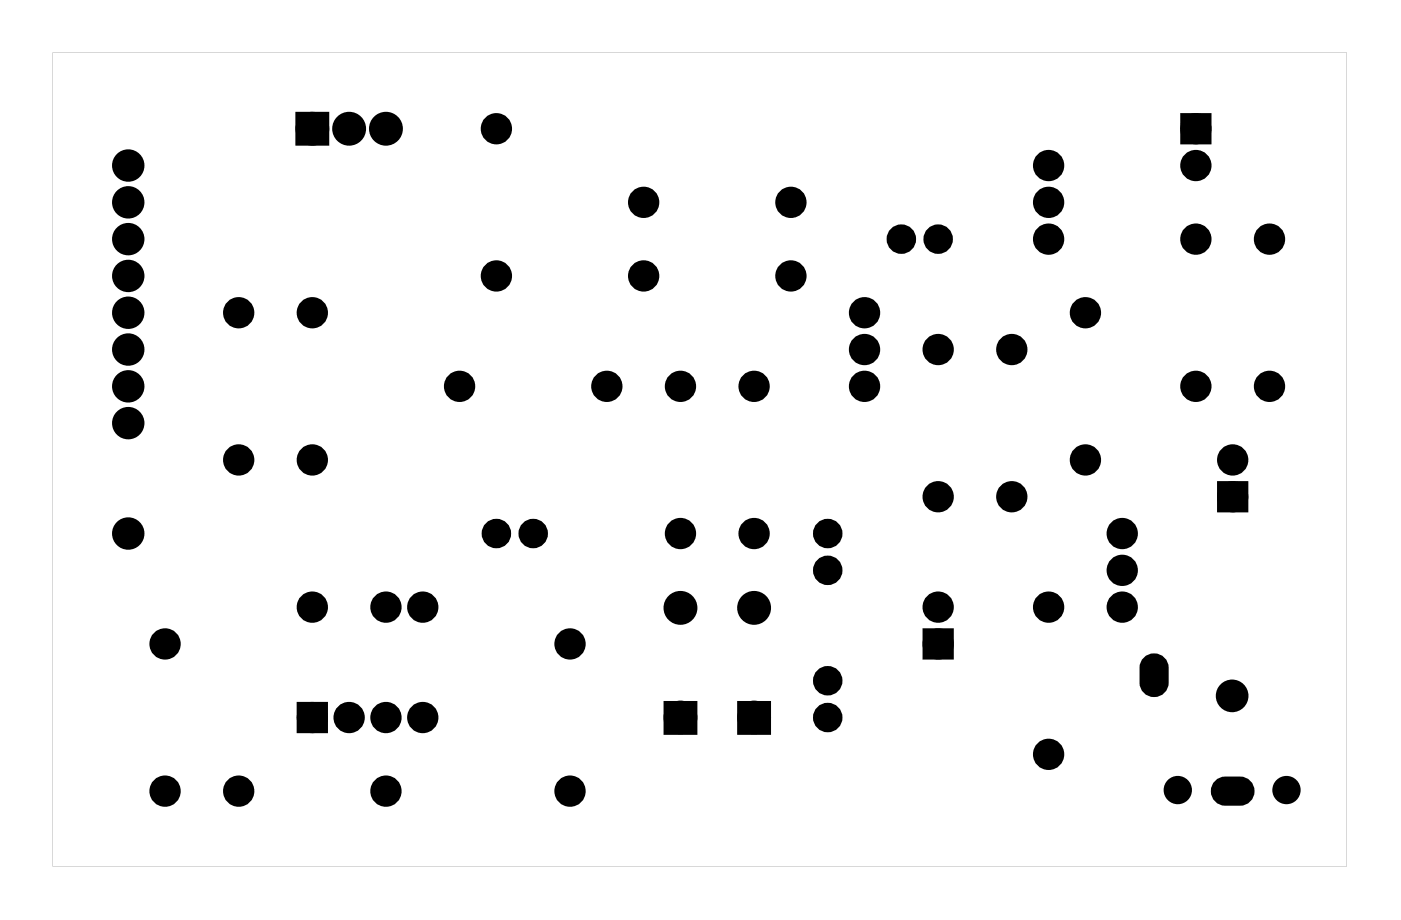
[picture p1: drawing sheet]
<svg xmlns="http://www.w3.org/2000/svg" width="97mm" height="63mm" viewBox="0 0 97 63" stroke-linecap="round" stroke-linejoin="round" font-family="sans-serif">
<g fill="#000">
<path d="M20.8 8.1h1.5v1.6h-1.5zM81.8 8.2h1.4v1.4h-1.4zM84.4 33.6h1.3v1.4h-1.3zM20.9 48.8h1.3v1.4h-1.3zM46.2 48.8h1.5v1.5h-1.5zM51.2 48.8h1.6v1.5h-1.6zM64 43.7h1.4v1.4h-1.4z"/>
<path d="M3.6 3.6h89.3v56.2h-89.3zM3.6 3.6v56.2h89.3v-56.2z"/>
</g>
<g fill="none" stroke="#000" stroke-width=".76" stroke-linecap="butt">
<path d="M20.8 8.1h1.5v1.6h-1.5zM81.8 8.2h1.4v1.4h-1.4zM84.4 33.6h1.3v1.4h-1.3zM20.9 48.8h1.3v1.4h-1.3zM46.2 48.8h1.5v1.5h-1.5zM51.2 48.8h1.6v1.5h-1.6zM64 43.7h1.4v1.4h-1.4zM79.2 45.7a.63 .63 0 0 1 .7-.2 .63 .63 0 0 1 .4 .6v1a.62 .62 0 0 1-.7 .6 .62 .62 0 0 1-.6-.6v-1zM84.1 54.2a2.01 2.01 0 0 1 1.7-.2 .63 .63 0 0 1 .4 .7 .63 .63 0 0 1-.6 .5h-1.1a.63 .63 0 0 1-.5-.4 .63 .63 0 0 1 .1-.6z"/>
<circle cx="8.8" cy="14" r=".74"/>
<circle cx="8.8" cy="11.4" r=".74"/>
<circle cx="8.8" cy="16.5" r=".74"/>
<circle cx="8.8" cy="19" r=".74"/>
<circle cx="21.5" cy="8.9" r=".79"/>
<circle cx="24.1" cy="8.9" r=".79"/>
<circle cx="26.6" cy="8.9" r=".79"/>
<circle cx="34.2" cy="8.9" r=".7"/>
<circle cx="34.2" cy="19" r=".7"/>
<circle cx="44.4" cy="14" r=".7"/>
<circle cx="44.4" cy="19" r=".7"/>
<circle cx="54.6" cy="14" r=".7"/>
<circle cx="54.6" cy="19" r=".7"/>
<circle cx="62.2" cy="16.5" r=".64"/>
<circle cx="64.7" cy="16.5" r=".64"/>
<circle cx="72.3" cy="11.4" r=".7"/>
<circle cx="72.3" cy="14" r=".7"/>
<circle cx="72.3" cy="16.5" r=".7"/>
<circle cx="82.5" cy="8.9" r=".7"/>
<circle cx="82.5" cy="11.4" r=".7"/>
<circle cx="82.5" cy="16.5" r=".7"/>
<circle cx="87.6" cy="16.5" r=".7"/>
<circle cx="8.8" cy="24.1" r=".74"/>
<circle cx="8.8" cy="26.7" r=".74"/>
<circle cx="8.8" cy="29.2" r=".74"/>
<circle cx="8.8" cy="21.6" r=".74"/>
<circle cx="8.8" cy="36.8" r=".74"/>
<circle cx="16.5" cy="21.6" r=".7"/>
<circle cx="16.5" cy="31.7" r=".7"/>
<circle cx="21.5" cy="21.6" r=".7"/>
<circle cx="21.5" cy="31.7" r=".7"/>
<circle cx="31.7" cy="26.7" r=".7"/>
<circle cx="34.2" cy="36.8" r=".64"/>
<circle cx="36.8" cy="36.8" r=".64"/>
<circle cx="41.9" cy="26.7" r=".7"/>
<circle cx="46.9" cy="26.7" r=".7"/>
<circle cx="46.9" cy="36.8" r=".7"/>
<circle cx="52" cy="26.7" r=".7"/>
<circle cx="52" cy="36.8" r=".7"/>
<circle cx="57.1" cy="39.4" r=".64"/>
<circle cx="57.1" cy="36.8" r=".64"/>
<circle cx="59.6" cy="21.6" r=".7"/>
<circle cx="59.6" cy="24.1" r=".7"/>
<circle cx="59.6" cy="26.7" r=".7"/>
<circle cx="64.7" cy="24.1" r=".7"/>
<circle cx="64.7" cy="34.3" r=".7"/>
<circle cx="69.8" cy="24.1" r=".7"/>
<circle cx="69.8" cy="34.3" r=".7"/>
<circle cx="74.9" cy="21.6" r=".7"/>
<circle cx="74.9" cy="31.7" r=".7"/>
<circle cx="77.4" cy="36.8" r=".7"/>
<circle cx="77.4" cy="39.4" r=".7"/>
<circle cx="82.5" cy="26.7" r=".7"/>
<circle cx="85" cy="31.7" r=".7"/>
<circle cx="85" cy="34.3" r=".7"/>
<circle cx="87.6" cy="26.7" r=".7"/>
<circle cx="11.4" cy="44.4" r=".7"/>
<circle cx="11.4" cy="54.6" r=".7"/>
<circle cx="16.5" cy="54.6" r=".7"/>
<circle cx="21.5" cy="41.9" r=".7"/>
<circle cx="21.5" cy="49.5" r=".7"/>
<circle cx="24.1" cy="49.5" r=".7"/>
<circle cx="26.6" cy="54.6" r=".7"/>
<circle cx="26.6" cy="41.9" r=".7"/>
<circle cx="26.6" cy="49.5" r=".7"/>
<circle cx="29.2" cy="41.9" r=".7"/>
<circle cx="29.2" cy="49.5" r=".7"/>
<circle cx="39.3" cy="44.4" r=".7"/>
<circle cx="39.3" cy="54.6" r=".7"/>
<circle cx="46.9" cy="42" r=".79"/>
<circle cx="46.9" cy="49.5" r=".79"/>
<circle cx="52" cy="42" r=".79"/>
<circle cx="52" cy="49.5" r=".79"/>
<circle cx="57.1" cy="49.5" r=".64"/>
<circle cx="57.1" cy="47" r=".64"/>
<circle cx="64.7" cy="41.9" r=".7"/>
<circle cx="64.7" cy="44.4" r=".7"/>
<circle cx="72.3" cy="41.9" r=".7"/>
<circle cx="72.3" cy="52.1" r=".7"/>
<circle cx="77.4" cy="41.9" r=".7"/>
</g>
<g fill="#000">
<path d="M79.2 45.7a.63 .63 0 0 1 .7-.2 .63 .63 0 0 1 .4 .6v1a.62 .62 0 0 1-.7 .6 .62 .62 0 0 1-.6-.6v-1z" fill-rule="evenodd"/>
<path d="M84.1 54.2a2.01 2.01 0 0 1 1.7-.2 .63 .63 0 0 1 .4 .7 .63 .63 0 0 1-.6 .5h-1.1a.63 .63 0 0 1-.5-.4 .63 .63 0 0 1 .1-.6z" fill-rule="evenodd"/>
<circle cx="8.8" cy="19" r=".74"/>
<circle cx="8.8" cy="11.4" r=".74"/>
<circle cx="8.8" cy="14" r=".74"/>
<circle cx="8.8" cy="16.5" r=".74"/>
<circle cx="21.5" cy="8.9" r=".79"/>
<circle cx="24.1" cy="8.9" r=".79"/>
<circle cx="26.6" cy="8.9" r=".79"/>
<circle cx="34.2" cy="8.9" r=".7"/>
<circle cx="34.2" cy="19" r=".7"/>
<circle cx="44.4" cy="14" r=".7"/>
<circle cx="44.4" cy="19" r=".7"/>
<circle cx="54.6" cy="14" r=".7"/>
<circle cx="54.6" cy="19" r=".7"/>
<circle cx="62.2" cy="16.5" r=".64"/>
<circle cx="64.7" cy="16.5" r=".64"/>
<circle cx="72.3" cy="11.4" r=".7"/>
<circle cx="72.3" cy="14" r=".7"/>
<circle cx="72.3" cy="16.5" r=".7"/>
<circle cx="82.5" cy="8.9" r=".7"/>
<circle cx="82.5" cy="11.4" r=".7"/>
<circle cx="82.5" cy="16.5" r=".7"/>
<circle cx="87.6" cy="16.5" r=".7"/>
<circle cx="8.8" cy="26.7" r=".74"/>
<circle cx="8.8" cy="29.2" r=".74"/>
<circle cx="8.8" cy="21.6" r=".74"/>
<circle cx="8.8" cy="24.1" r=".74"/>
<circle cx="8.8" cy="36.8" r=".74"/>
<circle cx="16.5" cy="31.7" r=".7"/>
<circle cx="16.5" cy="21.6" r=".7"/>
<circle cx="21.5" cy="31.7" r=".7"/>
<circle cx="21.5" cy="21.6" r=".7"/>
<circle cx="31.7" cy="26.7" r=".7"/>
<circle cx="34.2" cy="36.8" r=".64"/>
<circle cx="36.8" cy="36.8" r=".64"/>
<circle cx="41.9" cy="26.7" r=".7"/>
<circle cx="46.9" cy="26.7" r=".7"/>
<circle cx="46.9" cy="36.8" r=".7"/>
<circle cx="52" cy="26.7" r=".7"/>
<circle cx="52" cy="36.8" r=".7"/>
<circle cx="57.1" cy="39.4" r=".64"/>
<circle cx="57.1" cy="36.8" r=".64"/>
<circle cx="59.6" cy="26.7" r=".7"/>
<circle cx="59.6" cy="21.6" r=".7"/>
<circle cx="59.6" cy="24.1" r=".7"/>
<circle cx="64.7" cy="34.3" r=".7"/>
<circle cx="64.7" cy="24.1" r=".7"/>
<circle cx="69.8" cy="34.3" r=".7"/>
<circle cx="69.8" cy="24.1" r=".7"/>
<circle cx="74.9" cy="31.7" r=".7"/>
<circle cx="74.9" cy="21.6" r=".7"/>
<circle cx="77.4" cy="39.4" r=".7"/>
<circle cx="77.4" cy="36.8" r=".7"/>
<circle cx="82.5" cy="26.7" r=".7"/>
<circle cx="85" cy="31.7" r=".7"/>
<circle cx="85" cy="34.3" r=".7"/>
<circle cx="87.6" cy="26.7" r=".7"/>
<circle cx="11.4" cy="44.4" r=".7"/>
<circle cx="11.4" cy="54.6" r=".7"/>
<circle cx="16.5" cy="54.6" r=".7"/>
<circle cx="21.5" cy="49.5" r=".7"/>
<circle cx="21.5" cy="41.9" r=".7"/>
<circle cx="24.1" cy="49.5" r=".7"/>
<circle cx="26.6" cy="54.6" r=".7"/>
<circle cx="26.6" cy="49.5" r=".7"/>
<circle cx="26.6" cy="41.9" r=".7"/>
<circle cx="29.2" cy="49.5" r=".7"/>
<circle cx="29.2" cy="41.9" r=".7"/>
<circle cx="39.3" cy="44.4" r=".7"/>
<circle cx="39.3" cy="54.6" r=".7"/>
<circle cx="46.9" cy="49.5" r=".79"/>
<circle cx="46.9" cy="42" r=".79"/>
<circle cx="52" cy="49.5" r=".79"/>
<circle cx="52" cy="42" r=".79"/>
<circle cx="57.1" cy="49.5" r=".64"/>
<circle cx="57.1" cy="47" r=".64"/>
<circle cx="64.7" cy="44.4" r=".7"/>
<circle cx="64.7" cy="41.9" r=".7"/>
<circle cx="72.3" cy="41.9" r=".7"/>
<circle cx="72.3" cy="52.1" r=".7"/>
<circle cx="77.4" cy="41.9" r=".7"/>
<circle cx="79.6" cy="47.1" r=".48"/>
<circle cx="79.6" cy="46.6" r=".48"/>
<circle cx="79.6" cy="46.1" r=".48"/>
<circle cx="81.3" cy="54.5" r=".85"/>
<circle cx="84.6" cy="54.6" r=".48"/>
<circle cx="85" cy="48" r="1"/>
<circle cx="85" cy="54.6" r=".48"/>
<circle cx="85.5" cy="54.6" r=".48"/>
<circle cx="88.8" cy="54.5" r=".85"/>
</g>
<g fill="none" stroke="#000" stroke-width=".25">
<circle cx="79.6" cy="47.1" r=".48"/>
<circle cx="79.6" cy="46.1" r=".48"/>
<circle cx="79.6" cy="46.6" r=".48"/>
<circle cx="81.3" cy="54.5" r=".85"/>
<circle cx="84.6" cy="54.6" r=".48"/>
<circle cx="85" cy="48" r="1"/>
<circle cx="85" cy="54.6" r=".48"/>
<circle cx="85.5" cy="54.6" r=".48"/>
<circle cx="88.8" cy="54.5" r=".85"/>
</g>
</svg>
